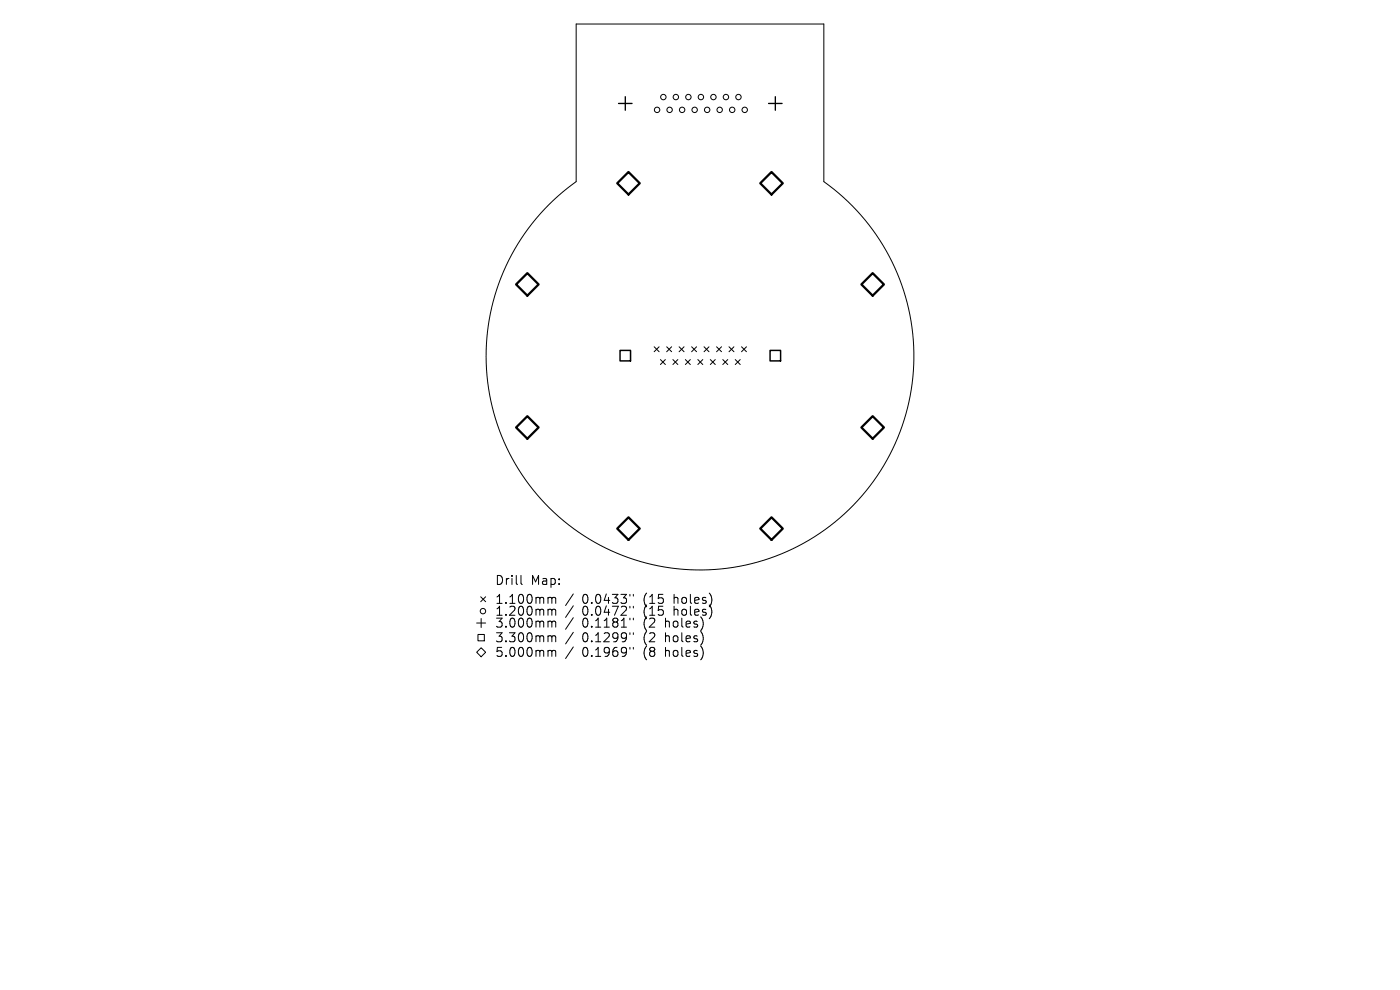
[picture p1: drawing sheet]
<svg xmlns="http://www.w3.org/2000/svg" width="297mm" height="210mm" viewBox="0 0 297 210" stroke-linecap="round" stroke-linejoin="round" font-family="sans-serif">
<defs><g id="words">
<g font-size="2.7">
<text x="104.9" y="124.3">Drill</text>
<text x="112.6" y="124.3">Map:</text>
<text x="104.9" y="128.4">1.100mm</text>
<text x="104.9" y="130.9">1.200mm</text>
<text x="123.5" y="128.4">0.0433&quot;</text>
<text x="123.5" y="130.9">0.0472&quot;</text>
<text x="136.6" y="128.4">(15</text>
<text x="136.6" y="130.9">(15</text>
<text x="143.2" y="128.4">holes)</text>
<text x="143.2" y="130.9">holes)</text>
<text x="104.9" y="133.4">3.000mm</text>
<text x="104.9" y="136.5">3.300mm</text>
<text x="123.5" y="133.4">0.1181&quot;</text>
<text x="123.5" y="136.5">0.1299&quot;</text>
<text x="136.6" y="133.4">(2</text>
<text x="136.6" y="136.5">(2</text>
<text x="141.4" y="133.4">holes)</text>
<text x="141.4" y="136.5">holes)</text>
<text x="104.9" y="139.6">5.000mm</text>
<text x="123.5" y="139.6">0.1969&quot;</text>
<text x="136.6" y="139.6">(8</text>
<text x="141.4" y="139.6">holes)</text>
</g>
</g></defs>
<g fill="none" stroke="#000" stroke-width=".21">
<path d="M122.2 5.1h52.6v33.4a45.4 45.4 0 0 1 7.5 67.3 45.4 45.4 0 0 1-67.6 0 45.4 45.4 0 0 1 7.5-67.3zM138.8 73.6l1 1M139.8 73.6l-1 1M140.1 76.3l1.1 1M141.2 76.3l-1.1 1M141.4 73.6l1.1 1M142.5 73.6l-1.1 1M142.8 76.3l1 1M143.8 76.3l-1 1M144.1 73.6l1 1M145.1 73.6l-1 1M145.4 76.3l1 1"/>
<path d="M146.4 76.3l-1 1M146.7 73.6l1.1 1M147.8 73.6l-1.1 1M148 76.3l1.1 1M149.1 76.3l-1.1 1M149.4 73.6l1 1M150.4 73.6l-1 1M150.7 76.3l1 1M151.7 76.3l-1 1M152 73.6l1.1 1M153.1 73.6l-1.1 1M153.3 76.3l1.1 1"/>
<path d="M154.4 76.3l-1.1 1M154.7 73.6l1 1M155.7 73.6l-1 1M156 76.3l1 1M157 76.3l-1 1M157.3 73.6l1.1 1M158.4 73.6l-1.1 1M101.1 138.4l1-1 .9 1-.9 .9zM101.1 132.2h1.9M101.4 134.6h1.3v1.3h-1.3zM102 126.6l1 1M102.1 131.2v1.9"/>
<path d="M103 126.6l-1 1M110.5 122.1v1.6l.3 .3M116.5 126.7l.5 .1 .1 .2M116.5 129.2h.3l.3 .3M116.5 131.8l.5 .1 .1 .1M116.5 134.9l.5 .1 .1 .1M116.5 138h.3l.3 .2M117.1 127l.2-.3 .5 .1 .1 1.2M117.1 127v1M117.1 129.5v1M117.1 132v1M117.1 135.1v1"/>
<path d="M117.1 138.2v1M117.1 129.5l.2-.3 .5 .1 .1 1.2M117.1 132l.2-.2 .5 .1 .1 1.1M117.1 135.1l.2-.2 .5 .1 .1 1.1M117.1 138.2l.2-.2 .5 .1 .1 1.1M121.6 126l-1.6 2.4M121.6 128.5l-1.6 2.5M121.6 131l-1.6 2.5M121.6 134.1l-1.6 2.5M121.6 137.2l-1.6 2.5M133.6 126.1v.3M133.6 128.6v.4"/>
<path d="M133.6 131.1v.4M133.6 134.2v.4M133.6 137.3v.4M134.4 126.1v.3M134.4 128.6v.4M134.4 131.1v.4M134.4 134.2v.4M134.4 137.3v.4"/>
<circle cx="139.4" cy="23.3" r=".57"/>
<circle cx="140.7" cy="20.6" r=".57"/>
<circle cx="142.1" cy="23.3" r=".57"/>
<circle cx="143.4" cy="20.6" r=".57"/>
<circle cx="144.7" cy="23.3" r=".57"/>
<circle cx="146" cy="20.6" r=".57"/>
<circle cx="147.4" cy="23.3" r=".57"/>
<circle cx="148.7" cy="20.6" r=".57"/>
<circle cx="150" cy="23.3" r=".57"/>
<circle cx="151.3" cy="20.6" r=".57"/>
<circle cx="152.7" cy="23.3" r=".57"/>
<circle cx="154" cy="20.6" r=".57"/>
<circle cx="155.3" cy="23.3" r=".57"/>
<circle cx="156.7" cy="20.6" r=".57"/>
<circle cx="158" cy="23.3" r=".57"/>
<circle cx="102.5" cy="129.6" r=".57"/>
</g>
<path d="M131.2 21.9h2.9M132.7 20.5v2.9M163.1 21.9h2.8M164.5 20.5v2.9" fill="none" stroke="#000" stroke-width=".29"/>
<path d="M131.5 74.3h2.3v2.3h-2.3zM163.4 74.3h2.2v2.3h-2.2z" fill="none" stroke="#000" stroke-width=".32"/>
<path d="M130.9 38.9l2.4-2.4 2.4 2.4-2.4 2.4zM161.3 38.9l2.4-2.4 2.4 2.4-2.4 2.4zM185.1 57.9l2.4 2.4-2.4 2.4-2.4-2.4zM109.5 60.3l2.4-2.4 2.4 2.4-2.4 2.4zM109.5 90.7l2.4-2.4 2.4 2.4-2.4 2.4zM185.1 88.3l2.4 2.4-2.4 2.4-2.4-2.4zM133.3 109.7l2.4 2.4-2.4 2.4-2.4-2.4zM163.7 109.7l2.4 2.4-2.4 2.4-2.4-2.4z" fill="none" stroke="#000" stroke-width=".48"/>
<use href="#words"/>
</svg>
